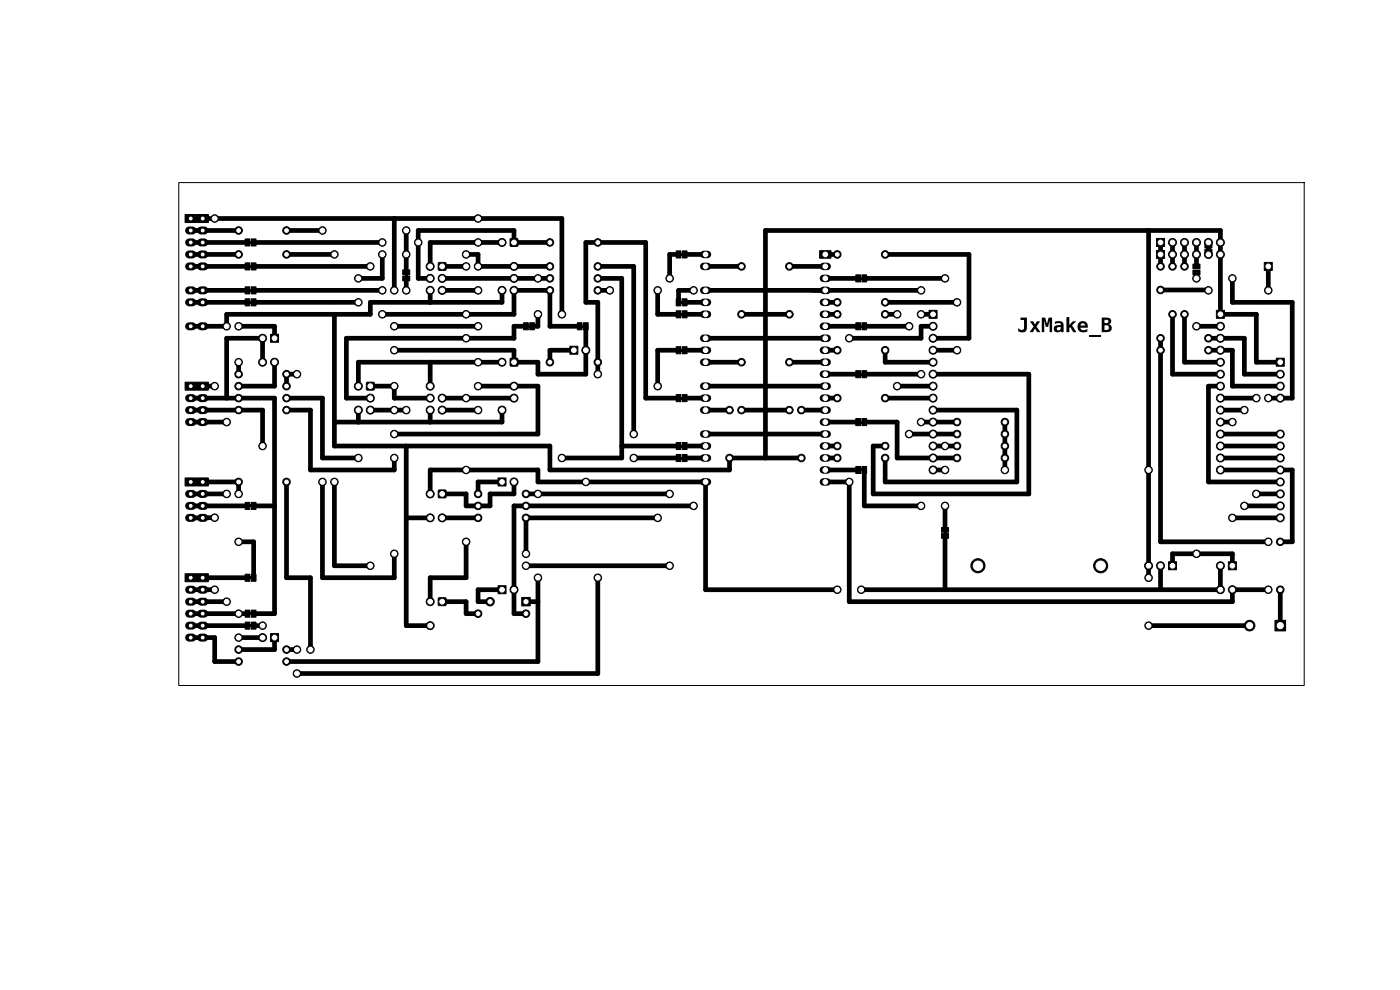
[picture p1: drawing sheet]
<svg xmlns="http://www.w3.org/2000/svg" width="297mm" height="210mm" viewBox="0 0 297 210" stroke-linecap="round" stroke-linejoin="round" font-family="sans-serif">
<defs><g id="words">
<text font-size="4.2" x="215.8" y="71.7">JxMake_B</text>
</g></defs>
<path d="M37.9 38.7h238.8v106.7h-238.8z" fill="none" stroke="#000" stroke-width=".21"/>
<g fill="#000" stroke="#000" stroke-width=".21">
<path d="M39.3 45.5h2.4v1.7h-2.4zM41.8 45.5h2.4v1.7h-2.4zM52 50.7h1v1.5h-1zM52 55.8h1v1.5h-1zM53.3 50.7h1v1.5h-1zM53.3 55.8h1v1.5h-1zM85.4 57.3h1.5v1h-1.5zM85.4 58.6h1.5v1h-1.5zM93 55.7h1.6v1.6h-1.6zM108.3 50.7h1.5v1.5h-1.5zM143.5 53.2h1v1.5h-1zM144.8 53.2h1v1.5h-1z"/>
<path d="M173.9 53.2h2.4v1.6h-2.4zM181.6 58.3h1v1.5h-1zM182.9 58.3h1v1.5h-1zM245.4 50.6h1.7v1.7h-1.7zM245.4 53.1h1.7v1.7h-1.7zM253.1 57.3h1.5v1h-1.5zM253.1 56h1.5v1h-1.5zM255.6 51.6h1.5v1h-1.5zM255.6 52.9h1.5v1h-1.5zM268.2 55.7h1.7v1.7h-1.7zM52 63.4h1v1.5h-1zM52 60.8h1v1.5h-1z"/>
<path d="M53.3 63.4h1v1.5h-1zM53.3 60.8h1v1.5h-1zM57.4 70.9h1.7v1.7h-1.7zM108.3 76.1h1.5v1.5h-1.5zM111.1 68.5h1v1.5h-1zM112.4 68.5h1v1.5h-1zM122.5 68.5h1v1.5h-1zM120.9 73.4h1.7v1.7h-1.7zM123.8 68.5h1v1.5h-1zM143.5 73.5h1v1.5h-1zM143.5 65.9h1v1.5h-1zM143.5 63.4h1v1.5h-1z"/>
<path d="M144.8 73.5h1v1.5h-1zM144.8 65.9h1v1.5h-1zM144.8 63.4h1v1.5h-1zM181.6 68.5h1v1.5h-1zM182.9 68.5h1v1.5h-1zM197.1 65.8h1.7v1.7h-1.7zM258.1 65.8h1.7v1.7h-1.7zM270.8 76h1.7v1.7h-1.7zM39.3 81.1h2.4v1.7h-2.4zM41.8 81.1h2.4v1.7h-2.4zM77.8 81.1h1.5v1.6h-1.5zM143.5 93.9h1v1.5h-1z"/>
<path d="M143.5 83.7h1v1.5h-1zM143.5 96.4h1v1.5h-1zM144.8 93.9h1v1.5h-1zM144.8 83.7h1v1.5h-1zM144.8 96.4h1v1.5h-1zM181.6 88.8h1v1.5h-1zM181.6 78.6h1v1.5h-1zM182.9 88.8h1v1.5h-1zM182.9 78.6h1v1.5h-1zM39.3 101.4h2.4v1.7h-2.4zM41.8 101.4h2.4v1.7h-2.4zM52 106.6h1v1.5h-1z"/>
<path d="M53.3 106.6h1v1.5h-1zM93 104h1.6v1.6h-1.6zM105.7 101.4h1.7v1.7h-1.7zM181.6 98.9h1v1.5h-1zM182.9 98.9h1v1.5h-1zM199.7 113.2h1.5v1h-1.5zM199.7 111.9h1.5v1h-1.5zM39.3 121.7h2.4v1.7h-2.4zM41.8 121.7h2.4v1.7h-2.4zM52 121.8h1v1.5h-1zM52 129.4h1v1.5h-1zM52 132h1v1.5h-1z"/>
<path d="M53.3 121.8h1v1.5h-1zM53.3 129.4h1v1.5h-1zM53.3 132h1v1.5h-1zM57.4 134.4h1.7v1.7h-1.7zM93 126.9h1.6v1.5h-1.6zM105.7 124.2h1.7v1.7h-1.7zM110.7 126.7h1.8v1.8h-1.8zM247.9 119.2h1.7v1.7h-1.7zM260.6 119.2h1.7v1.7h-1.7zM270.5 131.6h2.2v2.2h-2.2z"/>
<circle cx="40.5" cy="56.5" r=".3"/>
<circle cx="40.5" cy="48.9" r=".3"/>
<circle cx="40.5" cy="54" r=".3"/>
<circle cx="40.5" cy="51.4" r=".3"/>
<circle cx="40.5" cy="46.4" r=".3"/>
<circle cx="43" cy="48.9" r=".3"/>
<circle cx="43" cy="54" r=".3"/>
<circle cx="43" cy="46.4" r=".3"/>
<circle cx="43" cy="51.4" r=".3"/>
<circle cx="43" cy="56.5" r=".3"/>
<circle cx="45.5" cy="46.4" r=".8"/>
<circle cx="50.6" cy="48.9" r=".8"/>
<circle cx="50.6" cy="54" r=".8"/>
<circle cx="50.6" cy="54" r=".4"/>
<circle cx="50.6" cy="48.9" r=".4"/>
<circle cx="60.8" cy="48.9" r=".8"/>
<circle cx="60.8" cy="54" r=".8"/>
<circle cx="60.8" cy="48.9" r=".4"/>
<circle cx="60.8" cy="54" r=".4"/>
<circle cx="68.4" cy="48.9" r=".8"/>
<circle cx="70.9" cy="54" r=".8"/>
<circle cx="76" cy="59.1" r=".8"/>
<circle cx="78.6" cy="56.5" r=".8"/>
<circle cx="81.1" cy="51.4" r=".8"/>
<circle cx="81.1" cy="54" r=".8"/>
<circle cx="86.2" cy="54" r=".8"/>
<circle cx="86.2" cy="48.9" r=".8"/>
<circle cx="88.7" cy="51.4" r=".8"/>
<circle cx="91.3" cy="59.1" r=".5"/>
<circle cx="91.3" cy="56.5" r=".5"/>
<circle cx="91.3" cy="59.1" r=".85"/>
<circle cx="91.3" cy="56.5" r=".85"/>
<circle cx="93.8" cy="59.1" r=".5"/>
<circle cx="93.8" cy="56.5" r=".5"/>
<circle cx="93.8" cy="59.1" r=".85"/>
<circle cx="98.9" cy="56.5" r=".8"/>
<circle cx="98.9" cy="54" r=".8"/>
<circle cx="101.4" cy="46.4" r=".8"/>
<circle cx="101.4" cy="56.5" r=".8"/>
<circle cx="101.4" cy="51.4" r=".8"/>
<circle cx="106.5" cy="51.4" r=".5"/>
<circle cx="106.5" cy="51.4" r=".85"/>
<circle cx="109" cy="59.1" r=".5"/>
<circle cx="109" cy="56.5" r=".5"/>
<circle cx="109" cy="51.4" r=".5"/>
<circle cx="109" cy="59.1" r=".85"/>
<circle cx="109" cy="56.5" r=".85"/>
<circle cx="114.1" cy="59.1" r=".8"/>
<circle cx="116.7" cy="56.5" r=".8"/>
<circle cx="116.7" cy="51.4" r=".8"/>
<circle cx="116.7" cy="59.1" r=".8"/>
<circle cx="116.7" cy="56.5" r=".4"/>
<circle cx="116.7" cy="59.1" r=".4"/>
<circle cx="116.7" cy="51.4" r=".4"/>
<circle cx="126.8" cy="59.1" r=".8"/>
<circle cx="126.8" cy="56.5" r=".8"/>
<circle cx="126.8" cy="51.4" r=".8"/>
<circle cx="126.8" cy="56.5" r=".4"/>
<circle cx="126.8" cy="51.4" r=".4"/>
<circle cx="126.8" cy="59.1" r=".4"/>
<circle cx="142.1" cy="59.1" r=".8"/>
<circle cx="149.7" cy="56.5" r=".5"/>
<circle cx="149.7" cy="54" r=".5"/>
<circle cx="157.3" cy="56.5" r=".8"/>
<circle cx="157.3" cy="56.5" r=".4"/>
<circle cx="167.5" cy="56.5" r=".8"/>
<circle cx="167.5" cy="56.5" r=".4"/>
<circle cx="175.1" cy="54" r=".5"/>
<circle cx="175.1" cy="56.5" r=".5"/>
<circle cx="175.1" cy="59.1" r=".5"/>
<circle cx="177.6" cy="54" r=".8"/>
<circle cx="177.6" cy="54" r=".4"/>
<circle cx="187.8" cy="54" r=".8"/>
<circle cx="187.8" cy="54" r=".4"/>
<circle cx="200.5" cy="59.1" r=".8"/>
<circle cx="246.2" cy="56.5" r=".8"/>
<circle cx="246.2" cy="51.4" r=".5"/>
<circle cx="246.2" cy="54" r=".5"/>
<circle cx="246.2" cy="56.5" r=".4"/>
<circle cx="248.7" cy="56.5" r=".8"/>
<circle cx="248.7" cy="51.4" r=".5"/>
<circle cx="248.7" cy="54" r=".5"/>
<circle cx="248.7" cy="56.5" r=".4"/>
<circle cx="248.7" cy="51.4" r=".85"/>
<circle cx="248.7" cy="54" r=".85"/>
<circle cx="251.3" cy="56.5" r=".8"/>
<circle cx="251.3" cy="51.4" r=".5"/>
<circle cx="251.3" cy="54" r=".5"/>
<circle cx="251.3" cy="56.5" r=".4"/>
<circle cx="251.3" cy="54" r=".85"/>
<circle cx="251.3" cy="51.4" r=".85"/>
<circle cx="253.8" cy="59.1" r=".8"/>
<circle cx="253.8" cy="51.4" r=".5"/>
<circle cx="253.8" cy="54" r=".5"/>
<circle cx="253.8" cy="54" r=".85"/>
<circle cx="253.8" cy="51.4" r=".85"/>
<circle cx="256.4" cy="54" r=".85"/>
<circle cx="256.4" cy="51.4" r=".85"/>
<circle cx="256.4" cy="54" r=".5"/>
<circle cx="256.4" cy="51.4" r=".5"/>
<circle cx="258.9" cy="54" r=".85"/>
<circle cx="258.9" cy="51.4" r=".85"/>
<circle cx="258.9" cy="54" r=".5"/>
<circle cx="258.9" cy="51.4" r=".5"/>
<circle cx="261.4" cy="59.1" r=".8"/>
<circle cx="269.1" cy="56.5" r=".5"/>
<circle cx="40.5" cy="69.2" r=".3"/>
<circle cx="40.5" cy="61.6" r=".3"/>
<circle cx="40.5" cy="64.1" r=".3"/>
<circle cx="43" cy="61.6" r=".3"/>
<circle cx="43" cy="69.2" r=".3"/>
<circle cx="43" cy="64.1" r=".3"/>
<circle cx="48.1" cy="69.2" r=".8"/>
<circle cx="50.6" cy="76.8" r=".8"/>
<circle cx="50.6" cy="69.2" r=".8"/>
<circle cx="50.6" cy="79.4" r=".8"/>
<circle cx="50.6" cy="79.4" r=".4"/>
<circle cx="55.7" cy="71.8" r=".5"/>
<circle cx="55.7" cy="76.8" r=".5"/>
<circle cx="55.7" cy="76.8" r=".85"/>
<circle cx="55.7" cy="71.8" r=".85"/>
<circle cx="58.2" cy="76.8" r=".5"/>
<circle cx="58.2" cy="71.8" r=".5"/>
<circle cx="58.2" cy="76.8" r=".85"/>
<circle cx="60.8" cy="79.4" r=".8"/>
<circle cx="60.8" cy="79.4" r=".4"/>
<circle cx="63" cy="79.4" r=".8"/>
<circle cx="76" cy="64.1" r=".8"/>
<circle cx="81.1" cy="66.7" r=".8"/>
<circle cx="81.1" cy="61.6" r=".8"/>
<circle cx="83.6" cy="69.2" r=".8"/>
<circle cx="83.6" cy="61.6" r=".8"/>
<circle cx="83.6" cy="74.3" r=".8"/>
<circle cx="86.2" cy="61.6" r=".8"/>
<circle cx="91.3" cy="61.6" r=".5"/>
<circle cx="91.3" cy="61.6" r=".85"/>
<circle cx="93.8" cy="61.6" r=".5"/>
<circle cx="93.8" cy="61.6" r=".85"/>
<circle cx="98.9" cy="66.7" r=".8"/>
<circle cx="98.9" cy="71.8" r=".8"/>
<circle cx="101.4" cy="69.2" r=".8"/>
<circle cx="101.4" cy="76.8" r=".8"/>
<circle cx="101.4" cy="61.6" r=".8"/>
<circle cx="106.5" cy="61.6" r=".5"/>
<circle cx="106.5" cy="76.8" r=".5"/>
<circle cx="106.5" cy="76.8" r=".85"/>
<circle cx="106.5" cy="61.6" r=".85"/>
<circle cx="109" cy="76.8" r=".5"/>
<circle cx="109" cy="61.6" r=".5"/>
<circle cx="109" cy="61.6" r=".85"/>
<circle cx="114.1" cy="66.7" r=".8"/>
<circle cx="116.7" cy="76.8" r=".8"/>
<circle cx="116.7" cy="61.6" r=".8"/>
<circle cx="116.7" cy="76.8" r=".4"/>
<circle cx="116.7" cy="61.6" r=".4"/>
<circle cx="119.2" cy="66.7" r=".8"/>
<circle cx="121.7" cy="74.3" r=".5"/>
<circle cx="124.3" cy="74.3" r=".5"/>
<circle cx="124.3" cy="74.3" r=".85"/>
<circle cx="126.8" cy="76.8" r=".8"/>
<circle cx="126.8" cy="79.4" r=".8"/>
<circle cx="126.8" cy="61.6" r=".8"/>
<circle cx="126.8" cy="76.8" r=".4"/>
<circle cx="126.8" cy="61.6" r=".4"/>
<circle cx="129.4" cy="61.6" r=".8"/>
<circle cx="139.5" cy="61.6" r=".8"/>
<circle cx="147.1" cy="61.6" r=".8"/>
<circle cx="149.7" cy="64.1" r=".5"/>
<circle cx="149.7" cy="66.7" r=".5"/>
<circle cx="149.7" cy="76.8" r=".5"/>
<circle cx="149.7" cy="74.3" r=".5"/>
<circle cx="149.7" cy="71.8" r=".5"/>
<circle cx="149.7" cy="61.6" r=".5"/>
<circle cx="157.3" cy="66.7" r=".8"/>
<circle cx="157.3" cy="76.8" r=".8"/>
<circle cx="157.3" cy="76.8" r=".4"/>
<circle cx="157.3" cy="66.7" r=".4"/>
<circle cx="167.5" cy="66.7" r=".8"/>
<circle cx="167.5" cy="76.8" r=".8"/>
<circle cx="167.5" cy="66.7" r=".4"/>
<circle cx="167.5" cy="76.8" r=".4"/>
<circle cx="175.1" cy="61.6" r=".5"/>
<circle cx="175.1" cy="74.3" r=".5"/>
<circle cx="175.1" cy="66.7" r=".5"/>
<circle cx="175.1" cy="69.2" r=".5"/>
<circle cx="175.1" cy="79.4" r=".5"/>
<circle cx="175.1" cy="76.8" r=".5"/>
<circle cx="175.1" cy="64.1" r=".5"/>
<circle cx="175.1" cy="71.8" r=".5"/>
<circle cx="177.6" cy="74.3" r=".8"/>
<circle cx="177.6" cy="66.7" r=".8"/>
<circle cx="177.6" cy="64.1" r=".8"/>
<circle cx="177.6" cy="74.3" r=".4"/>
<circle cx="177.6" cy="66.7" r=".4"/>
<circle cx="177.6" cy="64.1" r=".4"/>
<circle cx="180.2" cy="71.8" r=".8"/>
<circle cx="187.8" cy="64.1" r=".8"/>
<circle cx="187.8" cy="66.7" r=".8"/>
<circle cx="187.8" cy="74.3" r=".8"/>
<circle cx="187.8" cy="64.1" r=".4"/>
<circle cx="187.8" cy="66.7" r=".4"/>
<circle cx="187.8" cy="74.3" r=".4"/>
<circle cx="190.3" cy="66.7" r=".8"/>
<circle cx="192.9" cy="69.2" r=".8"/>
<circle cx="195.4" cy="61.6" r=".8"/>
<circle cx="195.4" cy="79.4" r=".8"/>
<circle cx="195.4" cy="66.7" r=".8"/>
<circle cx="197.9" cy="69.2" r=".5"/>
<circle cx="197.9" cy="76.8" r=".5"/>
<circle cx="197.9" cy="66.7" r=".5"/>
<circle cx="197.9" cy="71.8" r=".5"/>
<circle cx="197.9" cy="74.3" r=".5"/>
<circle cx="197.9" cy="79.4" r=".5"/>
<circle cx="197.9" cy="76.8" r=".85"/>
<circle cx="197.9" cy="69.2" r=".85"/>
<circle cx="197.9" cy="74.3" r=".85"/>
<circle cx="197.9" cy="79.4" r=".85"/>
<circle cx="197.9" cy="71.8" r=".85"/>
<circle cx="203" cy="64.1" r=".8"/>
<circle cx="203" cy="74.3" r=".8"/>
<circle cx="246.2" cy="74.3" r=".8"/>
<circle cx="246.2" cy="61.5" r=".8"/>
<circle cx="246.2" cy="71.8" r=".8"/>
<circle cx="246.2" cy="74.3" r=".4"/>
<circle cx="246.2" cy="71.8" r=".4"/>
<circle cx="246.2" cy="61.5" r=".4"/>
<circle cx="248.7" cy="66.7" r=".8"/>
<circle cx="248.7" cy="66.7" r=".4"/>
<circle cx="251.3" cy="66.7" r=".8"/>
<circle cx="251.3" cy="66.7" r=".4"/>
<circle cx="253.8" cy="69.2" r=".8"/>
<circle cx="256.4" cy="71.8" r=".8"/>
<circle cx="256.4" cy="74.3" r=".8"/>
<circle cx="256.4" cy="61.6" r=".8"/>
<circle cx="256.4" cy="71.8" r=".4"/>
<circle cx="256.4" cy="74.3" r=".4"/>
<circle cx="258.9" cy="69.2" r=".85"/>
<circle cx="258.9" cy="71.8" r=".85"/>
<circle cx="258.9" cy="74.3" r=".85"/>
<circle cx="258.9" cy="76.8" r=".85"/>
<circle cx="258.9" cy="79.4" r=".85"/>
<circle cx="258.9" cy="74.3" r=".5"/>
<circle cx="258.9" cy="69.2" r=".5"/>
<circle cx="258.9" cy="76.8" r=".5"/>
<circle cx="258.9" cy="66.7" r=".5"/>
<circle cx="258.9" cy="79.4" r=".5"/>
<circle cx="258.9" cy="71.8" r=".5"/>
<circle cx="269.1" cy="61.6" r=".8"/>
<circle cx="271.6" cy="79.4" r=".85"/>
<circle cx="271.6" cy="76.8" r=".5"/>
<circle cx="271.6" cy="79.4" r=".5"/>
<circle cx="40.5" cy="89.5" r=".3"/>
<circle cx="40.5" cy="87" r=".3"/>
<circle cx="40.5" cy="81.9" r=".3"/>
<circle cx="40.5" cy="84.5" r=".3"/>
<circle cx="43" cy="87" r=".3"/>
<circle cx="43" cy="84.5" r=".3"/>
<circle cx="43" cy="89.5" r=".3"/>
<circle cx="43" cy="81.9" r=".3"/>
<circle cx="45.5" cy="81.9" r=".8"/>
<circle cx="48.1" cy="89.5" r=".8"/>
<circle cx="50.6" cy="81.9" r=".8"/>
<circle cx="50.6" cy="84.5" r=".8"/>
<circle cx="50.6" cy="87" r=".8"/>
<circle cx="50.6" cy="81.9" r=".4"/>
<circle cx="50.6" cy="87" r=".4"/>
<circle cx="50.6" cy="84.5" r=".4"/>
<circle cx="55.7" cy="94.6" r=".8"/>
<circle cx="60.8" cy="81.9" r=".8"/>
<circle cx="60.8" cy="84.5" r=".8"/>
<circle cx="60.8" cy="87" r=".8"/>
<circle cx="60.8" cy="84.5" r=".4"/>
<circle cx="60.8" cy="87" r=".4"/>
<circle cx="60.8" cy="81.9" r=".4"/>
<circle cx="76" cy="97.2" r=".8"/>
<circle cx="76" cy="81.9" r=".5"/>
<circle cx="76" cy="87" r=".5"/>
<circle cx="76" cy="87" r=".85"/>
<circle cx="76" cy="81.9" r=".85"/>
<circle cx="78.6" cy="81.9" r=".5"/>
<circle cx="78.6" cy="87" r=".5"/>
<circle cx="78.6" cy="84.5" r=".5"/>
<circle cx="78.6" cy="87" r=".85"/>
<circle cx="78.6" cy="84.5" r=".85"/>
<circle cx="83.6" cy="81.9" r=".8"/>
<circle cx="83.6" cy="97.2" r=".8"/>
<circle cx="83.6" cy="87" r=".8"/>
<circle cx="83.6" cy="92.1" r=".8"/>
<circle cx="86.2" cy="87" r=".8"/>
<circle cx="91.3" cy="87" r=".5"/>
<circle cx="91.3" cy="81.9" r=".5"/>
<circle cx="91.3" cy="84.5" r=".5"/>
<circle cx="91.3" cy="81.9" r=".85"/>
<circle cx="91.3" cy="87" r=".85"/>
<circle cx="91.3" cy="84.5" r=".85"/>
<circle cx="93.8" cy="87" r=".5"/>
<circle cx="93.8" cy="84.5" r=".5"/>
<circle cx="93.8" cy="84.5" r=".85"/>
<circle cx="93.8" cy="87" r=".85"/>
<circle cx="98.9" cy="99.7" r=".8"/>
<circle cx="98.9" cy="84.5" r=".8"/>
<circle cx="101.4" cy="87" r=".8"/>
<circle cx="101.4" cy="81.9" r=".8"/>
<circle cx="106.5" cy="87" r=".5"/>
<circle cx="106.5" cy="87" r=".85"/>
<circle cx="109" cy="81.9" r=".5"/>
<circle cx="109" cy="84.5" r=".5"/>
<circle cx="109" cy="81.9" r=".85"/>
<circle cx="109" cy="84.5" r=".85"/>
<circle cx="119.2" cy="97.2" r=".8"/>
<circle cx="134.4" cy="97.2" r=".8"/>
<circle cx="134.4" cy="92.1" r=".8"/>
<circle cx="139.5" cy="81.9" r=".8"/>
<circle cx="149.7" cy="92.1" r=".5"/>
<circle cx="149.7" cy="97.2" r=".5"/>
<circle cx="149.7" cy="94.6" r=".5"/>
<circle cx="149.7" cy="87" r=".5"/>
<circle cx="149.7" cy="84.5" r=".5"/>
<circle cx="149.7" cy="81.9" r=".5"/>
<circle cx="154.8" cy="87" r=".8"/>
<circle cx="154.8" cy="97.2" r=".8"/>
<circle cx="154.8" cy="87" r=".4"/>
<circle cx="154.8" cy="97.2" r=".4"/>
<circle cx="157.3" cy="87" r=".8"/>
<circle cx="157.3" cy="87" r=".4"/>
<circle cx="167.5" cy="87" r=".8"/>
<circle cx="167.5" cy="87" r=".4"/>
<circle cx="170" cy="97.2" r=".8"/>
<circle cx="170" cy="87" r=".8"/>
<circle cx="170" cy="87" r=".4"/>
<circle cx="170" cy="97.2" r=".4"/>
<circle cx="175.1" cy="81.9" r=".5"/>
<circle cx="175.1" cy="89.5" r=".5"/>
<circle cx="175.1" cy="92.1" r=".5"/>
<circle cx="175.1" cy="99.7" r=".5"/>
<circle cx="175.1" cy="84.5" r=".5"/>
<circle cx="175.1" cy="94.6" r=".5"/>
<circle cx="175.1" cy="97.2" r=".5"/>
<circle cx="175.1" cy="87" r=".5"/>
<circle cx="177.6" cy="97.2" r=".8"/>
<circle cx="177.6" cy="94.6" r=".8"/>
<circle cx="177.6" cy="84.5" r=".8"/>
<circle cx="177.6" cy="84.5" r=".4"/>
<circle cx="177.6" cy="94.6" r=".4"/>
<circle cx="177.6" cy="97.2" r=".4"/>
<circle cx="187.8" cy="97.2" r=".8"/>
<circle cx="187.8" cy="94.6" r=".8"/>
<circle cx="187.8" cy="84.5" r=".8"/>
<circle cx="187.8" cy="84.5" r=".4"/>
<circle cx="187.8" cy="94.6" r=".4"/>
<circle cx="187.8" cy="97.2" r=".4"/>
<circle cx="190.3" cy="81.9" r=".8"/>
<circle cx="192.9" cy="92.1" r=".8"/>
<circle cx="195.4" cy="89.5" r=".8"/>
<circle cx="197.9" cy="92.1" r=".5"/>
<circle cx="197.9" cy="99.7" r=".5"/>
<circle cx="197.9" cy="81.9" r=".5"/>
<circle cx="197.9" cy="89.5" r=".5"/>
<circle cx="197.9" cy="97.2" r=".5"/>
<circle cx="197.9" cy="84.5" r=".5"/>
<circle cx="197.9" cy="87" r=".5"/>
<circle cx="197.9" cy="94.6" r=".5"/>
<circle cx="197.9" cy="89.5" r=".85"/>
<circle cx="197.9" cy="99.7" r=".85"/>
<circle cx="197.9" cy="81.9" r=".85"/>
<circle cx="197.9" cy="87" r=".85"/>
<circle cx="197.9" cy="92.1" r=".85"/>
<circle cx="197.9" cy="94.6" r=".85"/>
<circle cx="197.9" cy="97.2" r=".85"/>
<circle cx="197.9" cy="84.5" r=".85"/>
<circle cx="200.5" cy="99.7" r=".8"/>
<circle cx="200.5" cy="94.6" r=".8"/>
<circle cx="203" cy="97.2" r=".8"/>
<circle cx="203" cy="89.5" r=".8"/>
<circle cx="203" cy="92.1" r=".8"/>
<circle cx="203" cy="94.6" r=".8"/>
<circle cx="203" cy="94.6" r=".4"/>
<circle cx="203" cy="89.5" r=".4"/>
<circle cx="203" cy="92.1" r=".4"/>
<circle cx="203" cy="97.2" r=".4"/>
<circle cx="213.2" cy="92.1" r=".8"/>
<circle cx="213.2" cy="89.5" r=".8"/>
<circle cx="213.2" cy="99.7" r=".8"/>
<circle cx="213.2" cy="97.2" r=".8"/>
<circle cx="213.2" cy="94.6" r=".8"/>
<circle cx="213.2" cy="92.1" r=".4"/>
<circle cx="213.2" cy="94.6" r=".4"/>
<circle cx="213.2" cy="89.5" r=".4"/>
<circle cx="213.2" cy="97.2" r=".4"/>
<circle cx="243.7" cy="99.7" r=".8"/>
<circle cx="258.9" cy="81.9" r=".85"/>
<circle cx="258.9" cy="84.5" r=".85"/>
<circle cx="258.9" cy="92.1" r=".85"/>
<circle cx="258.9" cy="94.6" r=".85"/>
<circle cx="258.9" cy="87" r=".85"/>
<circle cx="258.9" cy="89.5" r=".85"/>
<circle cx="258.9" cy="99.7" r=".85"/>
<circle cx="258.9" cy="97.2" r=".85"/>
<circle cx="258.9" cy="84.5" r=".5"/>
<circle cx="258.9" cy="97.2" r=".5"/>
<circle cx="258.9" cy="81.9" r=".5"/>
<circle cx="258.9" cy="92.1" r=".5"/>
<circle cx="258.9" cy="99.7" r=".5"/>
<circle cx="258.9" cy="89.5" r=".5"/>
<circle cx="258.9" cy="87" r=".5"/>
<circle cx="258.9" cy="94.6" r=".5"/>
<circle cx="261.4" cy="89.5" r=".8"/>
<circle cx="264" cy="87" r=".8"/>
<circle cx="266.5" cy="84.5" r=".8"/>
<circle cx="269.1" cy="84.5" r=".8"/>
<circle cx="271.6" cy="99.7" r=".85"/>
<circle cx="271.6" cy="81.9" r=".85"/>
<circle cx="271.6" cy="92.1" r=".85"/>
<circle cx="271.6" cy="94.6" r=".85"/>
<circle cx="271.6" cy="97.2" r=".85"/>
<circle cx="271.6" cy="84.5" r=".85"/>
<circle cx="271.6" cy="84.5" r=".5"/>
<circle cx="271.6" cy="94.6" r=".5"/>
<circle cx="271.6" cy="81.9" r=".5"/>
<circle cx="271.6" cy="97.2" r=".5"/>
<circle cx="271.6" cy="92.1" r=".5"/>
<circle cx="271.6" cy="99.7" r=".5"/>
<circle cx="40.5" cy="104.8" r=".3"/>
<circle cx="40.5" cy="107.3" r=".3"/>
<circle cx="40.5" cy="109.9" r=".3"/>
<circle cx="40.5" cy="102.2" r=".3"/>
<circle cx="43" cy="109.9" r=".3"/>
<circle cx="43" cy="104.8" r=".3"/>
<circle cx="43" cy="102.2" r=".3"/>
<circle cx="43" cy="107.3" r=".3"/>
<circle cx="45.5" cy="109.8" r=".8"/>
<circle cx="48.1" cy="104.8" r=".8"/>
<circle cx="50.6" cy="114.9" r=".8"/>
<circle cx="50.6" cy="102.2" r=".8"/>
<circle cx="50.6" cy="104.8" r=".8"/>
<circle cx="50.6" cy="102.2" r=".4"/>
<circle cx="60.8" cy="102.2" r=".8"/>
<circle cx="60.8" cy="102.2" r=".4"/>
<circle cx="68.4" cy="102.2" r=".8"/>
<circle cx="70.9" cy="102.2" r=".8"/>
<circle cx="83.6" cy="117.5" r=".8"/>
<circle cx="91.3" cy="104.8" r=".5"/>
<circle cx="91.3" cy="109.9" r=".5"/>
<circle cx="91.3" cy="109.9" r=".85"/>
<circle cx="91.3" cy="104.8" r=".85"/>
<circle cx="93.8" cy="104.8" r=".5"/>
<circle cx="93.8" cy="109.9" r=".5"/>
<circle cx="93.8" cy="109.9" r=".85"/>
<circle cx="98.9" cy="114.9" r=".8"/>
<circle cx="101.4" cy="109.9" r=".8"/>
<circle cx="101.4" cy="104.8" r=".8"/>
<circle cx="101.4" cy="107.3" r=".8"/>
<circle cx="101.4" cy="104.8" r=".4"/>
<circle cx="101.4" cy="109.9" r=".4"/>
<circle cx="101.4" cy="107.3" r=".4"/>
<circle cx="106.5" cy="102.2" r=".5"/>
<circle cx="109" cy="102.2" r=".5"/>
<circle cx="109" cy="102.2" r=".85"/>
<circle cx="111.6" cy="109.9" r=".8"/>
<circle cx="111.6" cy="117.5" r=".8"/>
<circle cx="111.6" cy="107.3" r=".8"/>
<circle cx="111.6" cy="104.8" r=".8"/>
<circle cx="111.6" cy="107.3" r=".4"/>
<circle cx="111.6" cy="109.9" r=".4"/>
<circle cx="111.6" cy="104.8" r=".4"/>
<circle cx="114.1" cy="104.8" r=".8"/>
<circle cx="124.3" cy="102.2" r=".8"/>
<circle cx="139.5" cy="109.9" r=".8"/>
<circle cx="142.1" cy="104.8" r=".8"/>
<circle cx="147.1" cy="107.3" r=".8"/>
<circle cx="149.7" cy="102.2" r=".5"/>
<circle cx="175.1" cy="102.2" r=".5"/>
<circle cx="180.2" cy="102.2" r=".8"/>
<circle cx="195.4" cy="107.3" r=".8"/>
<circle cx="200.5" cy="107.3" r=".8"/>
<circle cx="253.8" cy="117.5" r=".8"/>
<circle cx="261.4" cy="109.9" r=".8"/>
<circle cx="264" cy="107.3" r=".8"/>
<circle cx="266.5" cy="104.8" r=".8"/>
<circle cx="269.1" cy="114.9" r=".8"/>
<circle cx="271.6" cy="109.9" r=".85"/>
<circle cx="271.6" cy="102.2" r=".85"/>
<circle cx="271.6" cy="104.8" r=".85"/>
<circle cx="271.6" cy="107.3" r=".85"/>
<circle cx="271.6" cy="104.8" r=".5"/>
<circle cx="271.6" cy="102.2" r=".5"/>
<circle cx="271.6" cy="109.9" r=".5"/>
<circle cx="271.6" cy="107.3" r=".5"/>
<circle cx="271.6" cy="114.9" r=".8"/>
<circle cx="271.6" cy="114.9" r=".4"/>
<circle cx="40.5" cy="130.2" r=".3"/>
<circle cx="40.5" cy="132.7" r=".3"/>
<circle cx="40.5" cy="127.6" r=".3"/>
<circle cx="40.5" cy="135.3" r=".3"/>
<circle cx="40.5" cy="122.6" r=".3"/>
<circle cx="40.5" cy="125.1" r=".3"/>
<circle cx="43" cy="132.7" r=".3"/>
<circle cx="43" cy="130.2" r=".3"/>
<circle cx="43" cy="127.6" r=".3"/>
<circle cx="43" cy="135.3" r=".3"/>
<circle cx="43" cy="125.1" r=".3"/>
<circle cx="43" cy="122.6" r=".3"/>
<circle cx="45.5" cy="125.1" r=".8"/>
<circle cx="48.1" cy="127.6" r=".8"/>
<circle cx="50.6" cy="130.2" r=".8"/>
<circle cx="50.6" cy="137.8" r=".8"/>
<circle cx="50.6" cy="135.3" r=".8"/>
<circle cx="50.6" cy="137.8" r=".4"/>
<circle cx="55.7" cy="132.7" r=".8"/>
<circle cx="55.7" cy="135.3" r=".5"/>
<circle cx="55.7" cy="135.3" r=".85"/>
<circle cx="58.2" cy="135.3" r=".5"/>
<circle cx="60.8" cy="137.8" r=".8"/>
<circle cx="60.8" cy="137.8" r=".4"/>
<circle cx="63" cy="137.8" r=".8"/>
<circle cx="65.9" cy="137.8" r=".8"/>
<circle cx="78.6" cy="120" r=".8"/>
<circle cx="91.3" cy="132.7" r=".5"/>
<circle cx="91.3" cy="127.6" r=".5"/>
<circle cx="91.3" cy="127.6" r=".85"/>
<circle cx="91.3" cy="132.7" r=".85"/>
<circle cx="93.8" cy="127.6" r=".5"/>
<circle cx="101.4" cy="130.2" r=".8"/>
<circle cx="101.4" cy="130.2" r=".4"/>
<circle cx="104" cy="127.6" r=".9"/>
<circle cx="104" cy="127.6" r=".45"/>
<circle cx="106.5" cy="125.1" r=".5"/>
<circle cx="109" cy="125.1" r=".5"/>
<circle cx="109" cy="125.1" r=".85"/>
<circle cx="111.6" cy="120" r=".8"/>
<circle cx="111.6" cy="130.2" r=".8"/>
<circle cx="111.6" cy="130.2" r=".4"/>
<circle cx="111.6" cy="127.6" r=".45"/>
<circle cx="114.1" cy="122.6" r=".8"/>
<circle cx="126.8" cy="122.6" r=".8"/>
<circle cx="142.1" cy="120" r=".8"/>
<circle cx="177.6" cy="125.1" r=".8"/>
<circle cx="182.7" cy="125.1" r=".8"/>
<circle cx="207.5" cy="120" r="1"/>
<circle cx="207.5" cy="120" r="1.5"/>
<circle cx="233.5" cy="120" r="1"/>
<circle cx="233.5" cy="120" r="1.5"/>
<circle cx="243.7" cy="122.6" r=".8"/>
<circle cx="243.7" cy="132.7" r=".8"/>
<circle cx="243.7" cy="120" r=".5"/>
<circle cx="243.7" cy="120" r=".85"/>
<circle cx="246.2" cy="120" r=".5"/>
<circle cx="246.2" cy="120" r=".85"/>
<circle cx="248.7" cy="120" r=".5"/>
<circle cx="258.9" cy="125.1" r=".85"/>
<circle cx="258.9" cy="120" r=".85"/>
<circle cx="258.9" cy="125.1" r=".5"/>
<circle cx="258.9" cy="120" r=".5"/>
<circle cx="261.4" cy="125.1" r=".85"/>
<circle cx="261.4" cy="125.1" r=".5"/>
<circle cx="261.4" cy="120" r=".5"/>
<circle cx="265.1" cy="132.7" r="1.12"/>
<circle cx="265.1" cy="132.7" r=".65"/>
<circle cx="269.1" cy="125.1" r=".8"/>
<circle cx="271.6" cy="132.7" r=".65"/>
<circle cx="271.6" cy="125.1" r=".8"/>
<circle cx="271.6" cy="125.1" r=".4"/>
<circle cx="50.6" cy="140.3" r=".8"/>
<circle cx="50.6" cy="140.3" r=".4"/>
<circle cx="60.8" cy="140.3" r=".8"/>
<circle cx="60.8" cy="140.3" r=".4"/>
<circle cx="63" cy="142.9" r=".8"/>
</g>
<g fill="#000">
<path d="M52.9 51.1h.5v.6h-.5zM52.9 56.2h.5v.6h-.5zM85.9 58.2h.6v.5h-.6zM144.4 53.7h.5v.6h-.5zM182.5 58.8h.5v.6h-.5zM256.1 52.5h.6v.5h-.6zM52.9 63.8h.5v.6h-.5zM52.9 61.3h.5v.6h-.5zM112 68.9h.5v.6h-.5zM123.4 68.9h.5v.6h-.5zM144.4 74h.5v.6h-.5zM144.4 66.4h.5v.6h-.5z"/>
<path d="M144.4 63.8h.5v.6h-.5zM182.5 68.9h.5v.6h-.5zM182.5 79.1h.5v.6h-.5zM144.4 94.3h.5v.6h-.5zM144.4 84.2h.5v.6h-.5zM144.4 96.9h.5v.6h-.5zM182.5 89.2h.5v.6h-.5zM182.5 99.4h.5v.6h-.5zM52.9 107h.5v.6h-.5zM200.2 112.8h.6v.5h-.6zM52.9 129.9h.5v.6h-.5zM52.9 132.4h.5v.6h-.5z"/>
<path d="M52.9 122.3h.5v.6h-.5z"/>
</g>
<g fill="none" stroke="#000" stroke-width="1.7">
<path d="M40.1 56.5h.7M40.1 54h.7M40.1 51.4h.7M40.1 48.9h.7M42.7 56.5h.7M42.7 54h.7M42.7 51.4h.7M42.7 48.9h.7M40.1 69.2h.7M40.1 64.1h.7M40.1 61.6h.7M42.7 69.2h.7"/>
<path d="M42.7 64.1h.7M42.7 61.6h.7M40.1 89.5h.7M40.1 87h.7M40.1 84.5h.7M42.7 89.5h.7M42.7 87h.7M42.7 84.5h.7M40.1 109.9h.7M40.1 107.3h.7M40.1 104.8h.7M42.7 109.9h.7"/>
<path d="M42.7 107.3h.7M42.7 104.8h.7M40.1 135.3h.7M40.1 132.7h.7M40.1 130.2h.7M40.1 127.6h.7M40.1 125.1h.7M42.7 135.3h.7M42.7 132.7h.7M42.7 130.2h.7M42.7 127.6h.7M42.7 125.1h.7"/>
</g>
<g fill="none" stroke="#000" stroke-width="1.6">
<path d="M149.3 56.5h.8M149.3 54h.8M174.7 56.5h.8M174.7 59.1h.8M149.3 61.6h.8M149.3 64.1h.8M149.3 66.7h.8M149.3 71.8h.8M149.3 74.3h.8M149.3 76.8h.8M174.7 61.6h.8M174.7 64.1h.8"/>
<path d="M174.7 66.7h.8M174.7 69.2h.8M174.7 71.8h.8M174.7 74.3h.8M174.7 76.8h.8M174.7 79.4h.8M149.3 81.9h.8M149.3 84.5h.8M149.3 87h.8M149.3 92.1h.8M149.3 94.6h.8M149.3 97.2h.8"/>
<path d="M174.7 81.9h.8M174.7 84.5h.8M174.7 87h.8M174.7 89.5h.8M174.7 92.1h.8M174.7 94.6h.8M174.7 97.2h.8M174.7 99.7h.8M149.3 102.2h.8M174.7 102.2h.8"/>
</g>
<g fill="none" stroke="#000" stroke-width="1">
<path d="M40.5 56.5h12M40.5 54h10.1M40.5 51.4h12M40.5 48.9h10.1M40.5 46.4h78.7v20.3M53.8 56.5h24.8M53.8 51.4h27.3M60.8 54h10.1M60.8 48.9h7.6M81.1 54v5.1h-5.1M83.6 46.4v15.2M86.2 48.9v8.9"/>
<path d="M86.2 59.1v2.5M93.8 56.5h5.1M93.8 59.1h22.9M98.9 54h2.5v2.5h15.3M106.5 51.4h-15.2v5.1M116.7 51.4h-7.7v-2.5h-20.3v10.2h2.6M126.8 56.5h7.6v35.6M126.8 59.1h5.1v38.1h-12.7M144 54h-1.9v5.1M145.3 54h4.4M149.7 56.5h7.6M167.5 56.5h7.6"/>
<path d="M175.1 54h2.5M175.1 59.1h7M183.4 59.1h17.1M187.8 54h17.8v17.8h-7.7M243.7 48.9v73.7M246.2 51.4v5.1M248.7 51.4v5.1M251.3 51.4v5.1M253.8 51.4v5.1M253.8 57.8v1.3M256.4 51.4v2.6M261.4 59.1v5h12.7v20.4h-5"/>
<path d="M269.1 56.5v5.1M40.5 64.1h12M40.5 61.6h12M50.6 69.2h7.6v2.6M50.6 76.8v2.6M53.8 64.1h22.2M53.8 61.6h27.3M55.7 76.8v-5h-7.6v12.7M58.2 76.8v5.1h-7.6M63 79.4h-2.2v2.5M70.9 66.7v27.9h45.8v5.1h38.1v-2.5h15.2M81.1 66.7h27.9v-5.1h7.7v7.6h6.3"/>
<path d="M83.6 69.2h17.8M91.3 61.6v2.5M91.3 76.8v5.1M93.8 61.6h7.6M106.5 61.6v2.5h-27.9v2.6h-30.5v2.5h-7.6M106.5 76.8h-30.5v5.1M111.6 69.2h-2.6v2.6h-35.5v12.7h5.1M114.1 66.7v2.5h-1.2M121.7 74.3h-5v2.5M124.3 69.2v10.2h-10.2v-2.6h-5.1v-2.5h-25.4M126.8 79.4v-15.3h-2.5v-12.7h12.7v33.1h7M126.8 61.6h2.6"/>
<path d="M139.5 61.6v5.1h4.5M144 74.3h-4.5v7.6M145.3 64.1h4.4M145.3 74.3h4.4M145.3 66.7h4.4M147.1 61.6h-3.1v2.5M149.7 61.6h45.7M149.7 71.8h25.4M149.7 76.8h7.6M157.3 66.7h10.2M167.5 76.8h7.6M175.1 69.2h7"/>
<path d="M175.1 64.1h2.5M175.1 79.4h7M175.1 74.3h2.5M175.1 66.7h2.5M183.4 69.2h9.5M183.4 79.4h12M187.8 64.1h15.2M187.8 74.3v2.5h10.1M187.8 66.7h2.5M195.4 66.7h2.5M197.9 79.4h20.4v25.4h-33.1v-10.2h2.6M197.9 69.2h-2.5v2.6h-15.2"/>
<path d="M197.9 74.3h5.1M246.2 71.8v43.1h22.9M246.2 61.5l10.2 .1M248.7 66.7v12.7h10.2M251.3 66.7v10.1h7.6M253.8 69.2h5.1M256.4 74.3h5v7.6h10.2M256.4 71.8h7.6v7.6h7.6M271.6 76.8h-5.1v-10.1h-7.6v-17.8h-96.5v48.3M40.5 84.5h17.7v45.7h-4.4M40.5 89.5h7.6M40.5 87h15.2v7.6"/>
<path d="M40.5 81.9h5M60.8 87h5.1v12.7h17.7v-2.5M60.8 84.5h7.6v12.7h7.6M76 87v2.5M78.6 87h7.6M78.6 81.9h5v2.6h7.7M86.2 94.6v38.1h5.1M91.3 87v2.5M93.8 87h7.6M93.8 84.5h15.2M101.4 81.9h12.7v10.2h-30.5M106.5 87v2.5h-35.6"/>
<path d="M131.9 94.6h12.1M134.4 97.2h9.6M145.3 84.5h4.4M145.3 94.6h4.4M145.3 97.2h4.4M149.7 87h5.1M149.7 81.9h25.4M149.7 92.1h25.4M157.3 87h10.2M170 87h5.1M175.1 89.5h7M175.1 84.5h2.5"/>
<path d="M175.1 99.7h7M175.1 94.6h2.5M175.1 97.2h2.5M183.4 99.7v7.6h12M183.4 89.5h6.9v7.7h12.7M187.8 84.5h10.1M190.3 81.9h7.6M192.9 92.1h10.1M195.4 89.5h7.6M197.9 87h17.8v15.2h-27.9v-5M197.9 99.7h2.6M197.9 94.6h5.1"/>
<path d="M213.2 89.5v10.2M258.9 81.9h-2.5v20.3h15.2M258.9 89.5h2.5M258.9 87h5.1M258.9 84.5h7.6M258.9 99.7h15.2v15.2h-2.5M258.9 94.6h12.7M258.9 97.2h12.7M258.9 92.1h12.7M40.5 107.3h12M40.5 104.8h7.6M40.5 102.2h10.1v2.6"/>
<path d="M45.5 109.8l-5 .1M50.6 114.9h3.2v7.7M53.8 107.3h4.4M60.8 102.2v20.4h5.1v15.2M68.4 102.2v20.4h15.2v-5.1M70.9 102.2v17.8h7.7M86.2 109.9h5.1M91.3 104.8v-5.1h22.8v2.5h35.6v22.9h27.9M93.8 109.9h7.6M98.9 114.9v7.7h-7.6v5M106.5 102.2h-5.1v2.6M109 102.2v2.6h-5v2.5h-5.1v-2.5h-5.1"/>
<path d="M111.6 104.8h30.5M139.5 109.9h-27.9v7.6M147.1 107.3h-38.1v22.9h2.6M175.1 102.2h5.1v25.4h81.2v-2.5h7.7M200.5 107.3v5.1M200.5 113.7v11.4M261.4 109.9h10.2M264 107.3h7.6M266.5 104.8h5.1M40.5 135.3h5v5h5.1M40.5 132.7h12M40.5 130.2h12"/>
<path d="M40.5 127.6h7.6M40.5 125.1h5M40.5 122.6h12M50.6 135.3h5.1M53.8 132.7h1.9M58.2 135.3v2.5h-7.6M60.8 137.8h2.2M93.8 127.6h5.1v2.6h2.5M106.5 125.1h-5.1v2.5h2.6M111.6 127.6h2.5M111.6 120h30.5M114.1 122.6v17.7h-53.3"/>
<path d="M126.8 122.6v20.3h-63.8M243.7 132.7h21.4M246.2 120v5.1M248.7 120v-2.5h12.7v2.5M258.9 120v5.1h-76.2M271.6 125.1v7.6"/>
</g>
<g fill="#fff" stroke="#fff" stroke-width=".21">
<circle cx="266.5" cy="84.5" r=".5"/>
<circle cx="266.5" cy="104.8" r=".5"/>
<circle cx="261.4" cy="109.9" r=".5"/>
<circle cx="261.4" cy="89.5" r=".5"/>
<circle cx="253.8" cy="59.1" r=".5"/>
<circle cx="180.2" cy="71.8" r=".5"/>
<circle cx="269.1" cy="114.9" r=".5"/>
<circle cx="261.4" cy="59.1" r=".5"/>
<circle cx="180.2" cy="102.2" r=".5"/>
<circle cx="269.1" cy="125.1" r=".5"/>
<circle cx="269.1" cy="84.5" r=".5"/>
<circle cx="213.2" cy="99.7" r=".5"/>
<circle cx="48.1" cy="127.6" r=".5"/>
<circle cx="243.7" cy="99.7" r=".5"/>
<circle cx="243.7" cy="132.7" r=".5"/>
<circle cx="243.7" cy="122.6" r=".5"/>
<circle cx="195.4" cy="61.6" r=".5"/>
<circle cx="48.1" cy="69.2" r=".5"/>
<circle cx="48.1" cy="89.5" r=".5"/>
<circle cx="48.1" cy="104.8" r=".5"/>
<circle cx="195.4" cy="66.7" r=".5"/>
<circle cx="264" cy="87" r=".5"/>
<circle cx="264" cy="107.3" r=".5"/>
<circle cx="253.8" cy="69.2" r=".5"/>
<circle cx="253.8" cy="117.5" r=".5"/>
<circle cx="195.4" cy="107.3" r=".5"/>
<circle cx="195.4" cy="79.4" r=".5"/>
<circle cx="195.4" cy="89.5" r=".5"/>
<circle cx="190.3" cy="81.9" r=".5"/>
<circle cx="190.3" cy="66.7" r=".5"/>
<circle cx="192.9" cy="69.2" r=".5"/>
<circle cx="192.9" cy="92.1" r=".5"/>
<circle cx="203" cy="64.1" r=".5"/>
<circle cx="203" cy="74.3" r=".5"/>
<circle cx="200.5" cy="99.7" r=".5"/>
<circle cx="200.5" cy="107.3" r=".5"/>
<circle cx="101.4" cy="76.8" r=".5"/>
<circle cx="101.4" cy="69.2" r=".5"/>
<circle cx="45.5" cy="109.8" r=".5"/>
<circle cx="182.7" cy="125.1" r=".5"/>
<circle cx="124.3" cy="102.2" r=".5"/>
<circle cx="101.4" cy="51.4" r=".5"/>
<circle cx="83.6" cy="61.6" r=".5"/>
<circle cx="45.5" cy="46.4" r=".5"/>
<circle cx="98.9" cy="99.7" r=".5"/>
<circle cx="45.5" cy="81.9" r=".5"/>
<circle cx="101.4" cy="46.4" r=".5"/>
<circle cx="45.5" cy="125.1" r=".5"/>
<circle cx="83.6" cy="69.2" r=".5"/>
<circle cx="119.2" cy="66.7" r=".5"/>
<circle cx="98.9" cy="114.9" r=".5"/>
<circle cx="177.6" cy="125.1" r=".5"/>
<circle cx="269.1" cy="61.6" r=".5"/>
<circle cx="256.4" cy="61.6" r=".5"/>
<circle cx="55.7" cy="94.6" r=".5"/>
<circle cx="55.7" cy="132.7" r=".5"/>
<circle cx="50.6" cy="114.9" r=".5"/>
<circle cx="50.6" cy="104.8" r=".5"/>
<circle cx="50.6" cy="135.3" r=".5"/>
<circle cx="50.6" cy="130.2" r=".5"/>
<circle cx="200.5" cy="59.1" r=".5"/>
<circle cx="200.5" cy="94.6" r=".5"/>
<circle cx="78.6" cy="120" r=".5"/>
<circle cx="142.1" cy="59.1" r=".5"/>
<circle cx="111.6" cy="120" r=".5"/>
<circle cx="114.1" cy="104.8" r=".5"/>
<circle cx="70.9" cy="54" r=".5"/>
<circle cx="142.1" cy="104.8" r=".5"/>
<circle cx="114.1" cy="122.6" r=".5"/>
<circle cx="142.1" cy="120" r=".5"/>
<circle cx="70.9" cy="102.2" r=".5"/>
<circle cx="83.6" cy="97.2" r=".5"/>
<circle cx="119.2" cy="97.2" r=".5"/>
<circle cx="129.4" cy="61.6" r=".5"/>
<circle cx="139.5" cy="61.6" r=".5"/>
<circle cx="76" cy="97.2" r=".5"/>
<circle cx="147.1" cy="61.6" r=".5"/>
<circle cx="147.1" cy="107.3" r=".5"/>
<circle cx="139.5" cy="109.9" r=".5"/>
<circle cx="139.5" cy="81.9" r=".5"/>
<circle cx="68.4" cy="102.2" r=".5"/>
<circle cx="111.6" cy="117.5" r=".5"/>
<circle cx="83.6" cy="117.5" r=".5"/>
<circle cx="68.4" cy="48.9" r=".5"/>
<circle cx="134.4" cy="97.2" r=".5"/>
<circle cx="134.4" cy="92.1" r=".5"/>
<circle cx="65.9" cy="137.8" r=".5"/>
<circle cx="63" cy="137.8" r=".5"/>
<circle cx="126.8" cy="79.4" r=".5"/>
<circle cx="63" cy="79.4" r=".5"/>
<circle cx="63" cy="142.9" r=".5"/>
<circle cx="126.8" cy="122.6" r=".5"/>
<circle cx="81.1" cy="61.6" r=".5"/>
<circle cx="81.1" cy="66.7" r=".5"/>
<circle cx="98.9" cy="66.7" r=".5"/>
<circle cx="98.9" cy="56.5" r=".5"/>
<circle cx="88.7" cy="51.4" r=".5"/>
<circle cx="81.1" cy="51.4" r=".5"/>
<circle cx="83.6" cy="74.3" r=".5"/>
<circle cx="83.6" cy="81.9" r=".5"/>
<circle cx="86.2" cy="61.6" r=".5"/>
<circle cx="83.6" cy="87" r=".5"/>
<circle cx="86.2" cy="87" r=".5"/>
<circle cx="101.4" cy="87" r=".5"/>
<circle cx="83.6" cy="92.1" r=".5"/>
<circle cx="101.4" cy="81.9" r=".5"/>
<circle cx="98.9" cy="84.5" r=".5"/>
<circle cx="98.9" cy="71.8" r=".5"/>
<circle cx="86.2" cy="54" r=".5"/>
<circle cx="81.1" cy="54" r=".5"/>
<circle cx="76" cy="59.1" r=".5"/>
<circle cx="76" cy="64.1" r=".5"/>
<circle cx="101.4" cy="61.6" r=".5"/>
<circle cx="98.9" cy="54" r=".5"/>
<circle cx="86.2" cy="48.9" r=".5"/>
<circle cx="101.4" cy="56.5" r=".5"/>
<circle cx="114.1" cy="59.1" r=".5"/>
<circle cx="114.1" cy="66.7" r=".5"/>
<circle cx="78.6" cy="56.5" r=".5"/>
<circle cx="50.6" cy="76.8" r=".5"/>
<circle cx="50.6" cy="69.2" r=".5"/>
<circle cx="43" cy="135.3" r=".3"/>
<circle cx="43" cy="132.7" r=".3"/>
<circle cx="43" cy="130.2" r=".3"/>
<circle cx="43" cy="127.6" r=".3"/>
<circle cx="43" cy="125.1" r=".3"/>
<circle cx="43" cy="122.6" r=".3"/>
<circle cx="40.5" cy="122.6" r=".3"/>
<circle cx="40.5" cy="125.1" r=".3"/>
<circle cx="40.5" cy="127.6" r=".3"/>
<circle cx="40.5" cy="130.2" r=".3"/>
<circle cx="40.5" cy="132.7" r=".3"/>
<circle cx="40.5" cy="135.3" r=".3"/>
<circle cx="43" cy="109.9" r=".3"/>
<circle cx="43" cy="107.3" r=".3"/>
<circle cx="43" cy="104.8" r=".3"/>
<circle cx="43" cy="102.2" r=".3"/>
<circle cx="40.5" cy="102.2" r=".3"/>
<circle cx="40.5" cy="104.8" r=".3"/>
<circle cx="40.5" cy="107.3" r=".3"/>
<circle cx="40.5" cy="109.9" r=".3"/>
<circle cx="40.5" cy="89.5" r=".3"/>
<circle cx="40.5" cy="87" r=".3"/>
<circle cx="40.5" cy="84.5" r=".3"/>
<circle cx="40.5" cy="81.9" r=".3"/>
<circle cx="43" cy="81.9" r=".3"/>
<circle cx="43" cy="84.5" r=".3"/>
<circle cx="43" cy="87" r=".3"/>
<circle cx="43" cy="89.5" r=".3"/>
<circle cx="43" cy="69.2" r=".3"/>
<circle cx="43" cy="64.1" r=".3"/>
<circle cx="43" cy="61.6" r=".3"/>
<circle cx="43" cy="56.5" r=".3"/>
<circle cx="43" cy="54" r=".3"/>
<circle cx="43" cy="51.4" r=".3"/>
<circle cx="43" cy="48.9" r=".3"/>
<circle cx="43" cy="46.4" r=".3"/>
<circle cx="40.5" cy="46.4" r=".3"/>
<circle cx="40.5" cy="48.9" r=".3"/>
<circle cx="40.5" cy="51.4" r=".3"/>
<circle cx="40.5" cy="54" r=".3"/>
<circle cx="40.5" cy="56.5" r=".3"/>
<circle cx="40.5" cy="61.6" r=".3"/>
<circle cx="40.5" cy="64.1" r=".3"/>
<circle cx="40.5" cy="69.2" r=".3"/>
<circle cx="109" cy="76.8" r=".5"/>
<circle cx="106.5" cy="76.8" r=".5"/>
<circle cx="109" cy="81.9" r=".5"/>
<circle cx="109" cy="84.5" r=".5"/>
<circle cx="106.5" cy="87" r=".5"/>
<circle cx="91.3" cy="81.9" r=".5"/>
<circle cx="93.8" cy="84.5" r=".5"/>
<circle cx="91.3" cy="84.5" r=".5"/>
<circle cx="93.8" cy="87" r=".5"/>
<circle cx="91.3" cy="87" r=".5"/>
<circle cx="111.6" cy="127.6" r=".45"/>
<circle cx="104" cy="127.6" r=".45"/>
<circle cx="60.8" cy="140.3" r=".4"/>
<circle cx="50.6" cy="140.3" r=".4"/>
<circle cx="60.8" cy="102.2" r=".4"/>
<circle cx="50.6" cy="102.2" r=".4"/>
<circle cx="197.9" cy="66.7" r=".5"/>
<circle cx="197.9" cy="69.2" r=".5"/>
<circle cx="197.9" cy="71.8" r=".5"/>
<circle cx="197.9" cy="74.3" r=".5"/>
<circle cx="197.9" cy="76.8" r=".5"/>
<circle cx="197.9" cy="79.4" r=".5"/>
<circle cx="197.9" cy="81.9" r=".5"/>
<circle cx="197.9" cy="84.5" r=".5"/>
<circle cx="197.9" cy="87" r=".5"/>
<circle cx="197.9" cy="89.5" r=".5"/>
<circle cx="197.9" cy="92.1" r=".5"/>
<circle cx="197.9" cy="94.6" r=".5"/>
<circle cx="197.9" cy="97.2" r=".5"/>
<circle cx="197.9" cy="99.7" r=".5"/>
<circle cx="187.8" cy="74.3" r=".4"/>
<circle cx="177.6" cy="74.3" r=".4"/>
<circle cx="233.5" cy="120" r="1"/>
<circle cx="207.5" cy="120" r="1"/>
<circle cx="271.6" cy="76.8" r=".5"/>
<circle cx="271.6" cy="79.4" r=".5"/>
<circle cx="271.6" cy="81.9" r=".5"/>
<circle cx="271.6" cy="84.5" r=".5"/>
<circle cx="271.6" cy="92.1" r=".5"/>
<circle cx="271.6" cy="94.6" r=".5"/>
<circle cx="271.6" cy="97.2" r=".5"/>
<circle cx="271.6" cy="99.7" r=".5"/>
<circle cx="271.6" cy="102.2" r=".5"/>
<circle cx="271.6" cy="104.8" r=".5"/>
<circle cx="271.6" cy="107.3" r=".5"/>
<circle cx="271.6" cy="109.9" r=".5"/>
<circle cx="126.8" cy="61.6" r=".4"/>
<circle cx="116.7" cy="61.6" r=".4"/>
<circle cx="256.4" cy="71.8" r=".4"/>
<circle cx="246.2" cy="71.8" r=".4"/>
<circle cx="203" cy="92.1" r=".4"/>
<circle cx="213.2" cy="92.1" r=".4"/>
<circle cx="78.6" cy="81.9" r=".5"/>
<circle cx="76" cy="81.9" r=".5"/>
<circle cx="78.6" cy="84.5" r=".5"/>
<circle cx="78.6" cy="87" r=".5"/>
<circle cx="76" cy="87" r=".5"/>
<circle cx="60.8" cy="137.8" r=".4"/>
<circle cx="50.6" cy="137.8" r=".4"/>
<circle cx="256.4" cy="74.3" r=".4"/>
<circle cx="246.2" cy="74.3" r=".4"/>
<circle cx="175.1" cy="54" r=".5"/>
<circle cx="175.1" cy="56.5" r=".5"/>
<circle cx="175.1" cy="59.1" r=".5"/>
<circle cx="175.1" cy="61.6" r=".5"/>
<circle cx="175.1" cy="64.1" r=".5"/>
<circle cx="175.1" cy="66.7" r=".5"/>
<circle cx="175.1" cy="69.2" r=".5"/>
<circle cx="175.1" cy="71.8" r=".5"/>
<circle cx="175.1" cy="74.3" r=".5"/>
<circle cx="175.1" cy="76.8" r=".5"/>
<circle cx="175.1" cy="79.4" r=".5"/>
<circle cx="175.1" cy="81.9" r=".5"/>
<circle cx="175.1" cy="84.5" r=".5"/>
<circle cx="175.1" cy="87" r=".5"/>
<circle cx="175.1" cy="89.5" r=".5"/>
<circle cx="175.1" cy="92.1" r=".5"/>
<circle cx="175.1" cy="94.6" r=".5"/>
<circle cx="175.1" cy="97.2" r=".5"/>
<circle cx="175.1" cy="99.7" r=".5"/>
<circle cx="175.1" cy="102.2" r=".5"/>
<circle cx="149.7" cy="102.2" r=".5"/>
<circle cx="149.7" cy="97.2" r=".5"/>
<circle cx="149.7" cy="94.6" r=".5"/>
<circle cx="149.7" cy="92.1" r=".5"/>
<circle cx="149.7" cy="87" r=".5"/>
<circle cx="149.7" cy="84.5" r=".5"/>
<circle cx="149.7" cy="81.9" r=".5"/>
<circle cx="149.7" cy="76.8" r=".5"/>
<circle cx="149.7" cy="74.3" r=".5"/>
<circle cx="149.7" cy="71.8" r=".5"/>
<circle cx="149.7" cy="66.7" r=".5"/>
<circle cx="149.7" cy="64.1" r=".5"/>
<circle cx="149.7" cy="61.6" r=".5"/>
<circle cx="149.7" cy="56.5" r=".5"/>
<circle cx="149.7" cy="54" r=".5"/>
<circle cx="60.8" cy="79.4" r=".4"/>
<circle cx="50.6" cy="79.4" r=".4"/>
<circle cx="187.8" cy="64.1" r=".4"/>
<circle cx="177.6" cy="64.1" r=".4"/>
<circle cx="121.7" cy="74.3" r=".5"/>
<circle cx="124.3" cy="74.3" r=".5"/>
<circle cx="111.6" cy="109.9" r=".4"/>
<circle cx="101.4" cy="109.9" r=".4"/>
<circle cx="60.8" cy="87" r=".4"/>
<circle cx="50.6" cy="87" r=".4"/>
<circle cx="187.8" cy="66.7" r=".4"/>
<circle cx="177.6" cy="66.7" r=".4"/>
<circle cx="93.8" cy="127.6" r=".5"/>
<circle cx="91.3" cy="127.6" r=".5"/>
<circle cx="91.3" cy="132.7" r=".5"/>
<circle cx="106.5" cy="102.2" r=".5"/>
<circle cx="109" cy="102.2" r=".5"/>
<circle cx="157.3" cy="56.5" r=".4"/>
<circle cx="157.3" cy="66.7" r=".4"/>
<circle cx="261.4" cy="120" r=".5"/>
<circle cx="258.9" cy="120" r=".5"/>
<circle cx="261.4" cy="125.1" r=".5"/>
<circle cx="258.9" cy="125.1" r=".5"/>
<circle cx="58.2" cy="71.8" r=".5"/>
<circle cx="55.7" cy="71.8" r=".5"/>
<circle cx="58.2" cy="76.8" r=".5"/>
<circle cx="55.7" cy="76.8" r=".5"/>
<circle cx="187.8" cy="54" r=".4"/>
<circle cx="177.6" cy="54" r=".4"/>
<circle cx="111.6" cy="107.3" r=".4"/>
<circle cx="101.4" cy="107.3" r=".4"/>
<circle cx="58.2" cy="135.3" r=".5"/>
<circle cx="55.7" cy="135.3" r=".5"/>
<circle cx="167.5" cy="87" r=".4"/>
<circle cx="167.5" cy="76.8" r=".4"/>
<circle cx="157.3" cy="76.8" r=".4"/>
<circle cx="157.3" cy="87" r=".4"/>
<circle cx="248.7" cy="120" r=".5"/>
<circle cx="246.2" cy="120" r=".5"/>
<circle cx="243.7" cy="120" r=".5"/>
<circle cx="203" cy="97.2" r=".4"/>
<circle cx="213.2" cy="97.2" r=".4"/>
<circle cx="271.6" cy="132.7" r=".65"/>
<circle cx="265.1" cy="132.7" r=".65"/>
<circle cx="93.8" cy="56.5" r=".5"/>
<circle cx="91.3" cy="56.5" r=".5"/>
<circle cx="93.8" cy="59.1" r=".5"/>
<circle cx="91.3" cy="59.1" r=".5"/>
<circle cx="93.8" cy="61.6" r=".5"/>
<circle cx="91.3" cy="61.6" r=".5"/>
<circle cx="248.7" cy="66.7" r=".4"/>
<circle cx="248.7" cy="56.5" r=".4"/>
<circle cx="271.6" cy="114.9" r=".4"/>
<circle cx="271.6" cy="125.1" r=".4"/>
<circle cx="60.8" cy="81.9" r=".4"/>
<circle cx="50.6" cy="81.9" r=".4"/>
<circle cx="154.8" cy="87" r=".4"/>
<circle cx="154.8" cy="97.2" r=".4"/>
<circle cx="60.8" cy="84.5" r=".4"/>
<circle cx="50.6" cy="84.5" r=".4"/>
<circle cx="126.8" cy="56.5" r=".4"/>
<circle cx="116.7" cy="56.5" r=".4"/>
<circle cx="251.3" cy="66.7" r=".4"/>
<circle cx="251.3" cy="56.5" r=".4"/>
<circle cx="269.1" cy="56.5" r=".5"/>
<circle cx="60.8" cy="48.9" r=".4"/>
<circle cx="50.6" cy="48.9" r=".4"/>
<circle cx="203" cy="94.6" r=".4"/>
<circle cx="213.2" cy="94.6" r=".4"/>
<circle cx="93.8" cy="104.8" r=".5"/>
<circle cx="91.3" cy="104.8" r=".5"/>
<circle cx="93.8" cy="109.9" r=".5"/>
<circle cx="91.3" cy="109.9" r=".5"/>
<circle cx="187.8" cy="84.5" r=".4"/>
<circle cx="177.6" cy="84.5" r=".4"/>
<circle cx="126.8" cy="76.8" r=".4"/>
<circle cx="116.7" cy="76.8" r=".4"/>
<circle cx="60.8" cy="54" r=".4"/>
<circle cx="50.6" cy="54" r=".4"/>
<circle cx="187.8" cy="97.2" r=".4"/>
<circle cx="177.6" cy="97.2" r=".4"/>
<circle cx="167.5" cy="66.7" r=".4"/>
<circle cx="167.5" cy="56.5" r=".4"/>
<circle cx="109" cy="51.4" r=".5"/>
<circle cx="106.5" cy="51.4" r=".5"/>
<circle cx="109" cy="56.5" r=".5"/>
<circle cx="109" cy="59.1" r=".5"/>
<circle cx="109" cy="61.6" r=".5"/>
<circle cx="106.5" cy="61.6" r=".5"/>
<circle cx="203" cy="89.5" r=".4"/>
<circle cx="213.2" cy="89.5" r=".4"/>
<circle cx="170" cy="97.2" r=".4"/>
<circle cx="170" cy="87" r=".4"/>
<circle cx="187.8" cy="94.6" r=".4"/>
<circle cx="177.6" cy="94.6" r=".4"/>
<circle cx="126.8" cy="59.1" r=".4"/>
<circle cx="116.7" cy="59.1" r=".4"/>
<circle cx="106.5" cy="125.1" r=".5"/>
<circle cx="109" cy="125.1" r=".5"/>
<circle cx="126.8" cy="51.4" r=".4"/>
<circle cx="116.7" cy="51.4" r=".4"/>
<circle cx="111.6" cy="130.2" r=".4"/>
<circle cx="101.4" cy="130.2" r=".4"/>
<circle cx="258.9" cy="66.7" r=".5"/>
<circle cx="258.9" cy="69.2" r=".5"/>
<circle cx="258.9" cy="71.8" r=".5"/>
<circle cx="258.9" cy="74.3" r=".5"/>
<circle cx="258.9" cy="76.8" r=".5"/>
<circle cx="258.9" cy="79.4" r=".5"/>
<circle cx="258.9" cy="81.9" r=".5"/>
<circle cx="258.9" cy="84.5" r=".5"/>
<circle cx="258.9" cy="87" r=".5"/>
<circle cx="258.9" cy="89.5" r=".5"/>
<circle cx="258.9" cy="92.1" r=".5"/>
<circle cx="258.9" cy="94.6" r=".5"/>
<circle cx="258.9" cy="97.2" r=".5"/>
<circle cx="258.9" cy="99.7" r=".5"/>
<circle cx="246.2" cy="61.5" r=".4"/>
<circle cx="246.2" cy="56.5" r=".4"/>
<circle cx="111.6" cy="104.8" r=".4"/>
<circle cx="101.4" cy="104.8" r=".4"/>
<circle cx="258.9" cy="51.4" r=".5"/>
<circle cx="256.4" cy="51.4" r=".5"/>
<circle cx="253.8" cy="51.4" r=".5"/>
<circle cx="251.3" cy="51.4" r=".5"/>
<circle cx="248.7" cy="51.4" r=".5"/>
<circle cx="246.2" cy="51.4" r=".5"/>
<circle cx="246.2" cy="54" r=".5"/>
<circle cx="248.7" cy="54" r=".5"/>
<circle cx="251.3" cy="54" r=".5"/>
<circle cx="253.8" cy="54" r=".5"/>
<circle cx="256.4" cy="54" r=".5"/>
<circle cx="258.9" cy="54" r=".5"/>
</g>
<use href="#words"/>
</svg>
